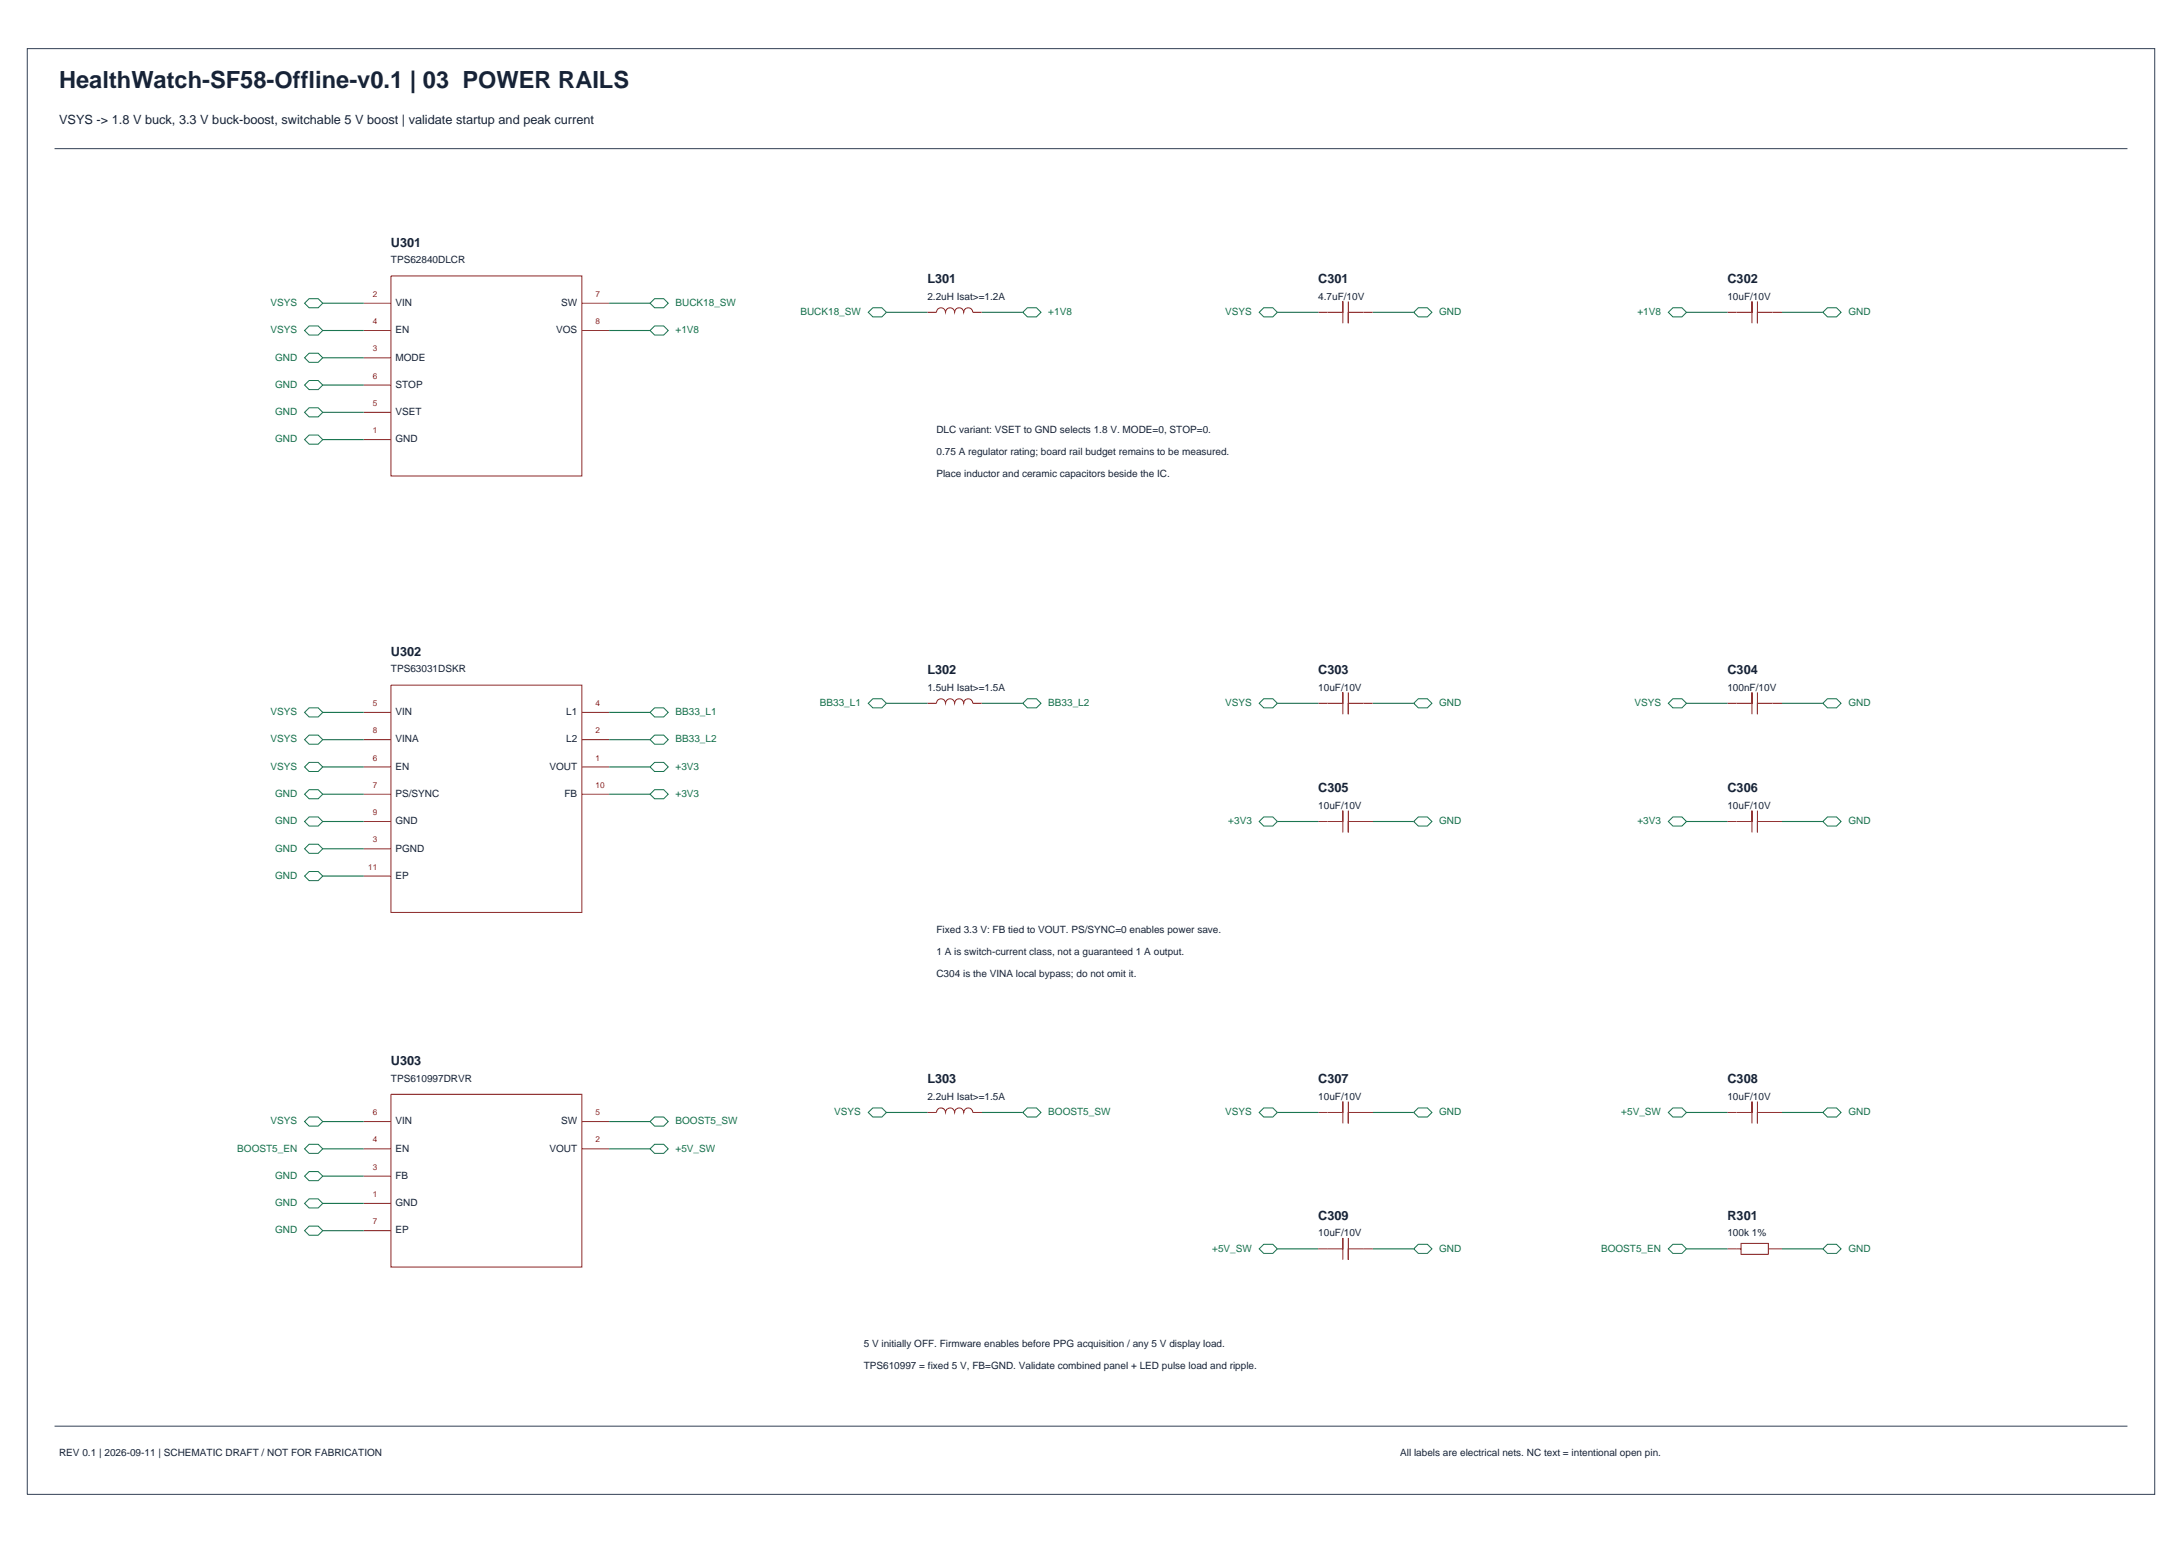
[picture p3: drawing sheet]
<svg xmlns="http://www.w3.org/2000/svg" width="594mm" height="420mm" viewBox="0 0 594 420" stroke-linecap="round" stroke-linejoin="round" font-family="sans-serif">
<defs><g id="words">
<text font-size="6.4" fill="#172337" x="16.1" y="23.9">HealthWatch-SF58-Offline-v0.1 | 03 POWER RAILS</text>
<g font-size="3.5" fill="#172337">
<text x="16.1" y="33.8">VSYS -&gt; 1.8 V buck, 3.3 V buck-boost, switchable 5 V boost | validate startup and peak current</text>
<text x="106.4" y="67.2">U301</text>
<text x="252.5" y="77.1">L301</text>
<text x="358.9" y="77.1">C301</text>
<text x="470.3" y="77.1">C302</text>
<text x="106.4" y="178.6">U302</text>
<text x="252.5" y="183.5">L302</text>
<text x="358.9" y="183.5">C303</text>
<text x="470.3" y="183.5">C304</text>
<text x="358.9" y="215.7">C305</text>
<text x="470.3" y="215.7">C306</text>
<text x="106.4" y="289.9">U303</text>
<text x="252.5" y="294.9">L303</text>
<text x="358.9" y="294.9">C307</text>
<text x="470.3" y="294.9">C308</text>
<text x="358.9" y="332">C309</text>
<text x="470.3" y="332">R301</text>
</g>
<g font-size="2.7" fill="#172337">
<text x="106.4" y="71.6">TPS62840DLCR</text>
<text x="107.7" y="83.3">VIN</text>
<text x="152.8" y="83.3">SW</text>
<text x="252.5" y="81.5">2.2uH Isat&gt;=1.2A</text>
<text x="358.9" y="81.5">4.7uF/10V</text>
<text x="470.3" y="81.5">10uF/10V</text>
<text x="107.7" y="90.7">EN</text>
<text x="151.4" y="90.7">VOS</text>
<text x="107.7" y="98.1">MODE</text>
<text x="107.7" y="105.6">STOP</text>
<text x="107.7" y="113">VSET</text>
<text x="254.9" y="117.9">DLC variant: VSET to GND selects 1.8 V. MODE=0, STOP=0.</text>
<text x="107.7" y="120.4">GND</text>
<text x="254.9" y="123.9">0.75 A regulator rating; board rail budget remains to be measured.</text>
<text x="254.9" y="129.8">Place inductor and ceramic capacitors beside the IC.</text>
<text x="106.4" y="183">TPS63031DSKR</text>
<text x="252.5" y="188">1.5uH Isat&gt;=1.5A</text>
<text x="358.9" y="188">10uF/10V</text>
<text x="470.3" y="188">100nF/10V</text>
<text x="107.7" y="194.7">VIN</text>
<text x="154.1" y="194.7">L1</text>
<text x="107.7" y="202.1">VINA</text>
<text x="154.1" y="202.1">L2</text>
<text x="107.7" y="209.5">EN</text>
<text x="149.6" y="209.5">VOUT</text>
<text x="107.7" y="216.9">PS/SYNC</text>
<text x="153.7" y="216.9">FB</text>
<text x="358.9" y="220.1">10uF/10V</text>
<text x="470.3" y="220.1">10uF/10V</text>
<text x="107.7" y="224.4">GND</text>
<text x="107.7" y="231.8">PGND</text>
<text x="107.7" y="239.2">EP</text>
<text x="254.9" y="254.1">Fixed 3.3 V: FB tied to VOUT. PS/SYNC=0 enables power save.</text>
<text x="254.9" y="260">1 A is switch-current class, not a guaranteed 1 A output.</text>
<text x="254.9" y="265.9">C304 is the VINA local bypass; do not omit it.</text>
<text x="106.4" y="294.4">TPS610997DRVR</text>
<text x="252.5" y="299.3">2.2uH Isat&gt;=1.5A</text>
<text x="358.9" y="299.3">10uF/10V</text>
<text x="470.3" y="299.3">10uF/10V</text>
<text x="107.7" y="306">VIN</text>
<text x="152.8" y="306">SW</text>
<text x="107.7" y="313.5">EN</text>
<text x="149.6" y="313.5">VOUT</text>
<text x="107.7" y="320.9">FB</text>
<text x="107.7" y="328.3">GND</text>
<text x="107.7" y="335.7">EP</text>
<text x="358.9" y="336.5">10uF/10V</text>
<text x="470.3" y="336.5">100k 1%</text>
<text x="235.1" y="366.7">5 V initially OFF. Firmware enables before PPG acquisition / any 5 V display load.</text>
<text x="235.1" y="372.6">TPS610997 = fixed 5 V, FB=GND. Validate combined panel + LED pulse load and ripple.</text>
<text x="16.1" y="396.4">REV 0.1 | 2026-09-11 | SCHEMATIC DRAFT / NOT FOR FABRICATION</text>
<text x="381.2" y="396.4">All labels are electrical nets. NC text = intentional open pin.</text>
</g>
<g font-size="2.7" fill="#15724c">
<text x="73.7" y="83.3">VSYS</text>
<text x="183.9" y="83.3">BUCK18_SW</text>
<text x="217.9" y="85.8">BUCK18_SW</text>
<text x="285.4" y="85.8">+1V8</text>
<text x="333.5" y="85.8">VSYS</text>
<text x="391.8" y="85.8">GND</text>
<text x="445.7" y="85.8">+1V8</text>
<text x="503.2" y="85.8">GND</text>
<text x="73.7" y="90.7">VSYS</text>
<text x="183.9" y="90.7">+1V8</text>
<text x="74.9" y="98.1">GND</text>
<text x="74.9" y="105.6">GND</text>
<text x="74.9" y="113">GND</text>
<text x="74.9" y="120.4">GND</text>
<text x="73.7" y="194.7">VSYS</text>
<text x="183.9" y="194.7">BB33_L1</text>
<text x="223.2" y="192.2">BB33_L1</text>
<text x="285.4" y="192.2">BB33_L2</text>
<text x="333.5" y="192.2">VSYS</text>
<text x="391.8" y="192.2">GND</text>
<text x="444.9" y="192.2">VSYS</text>
<text x="503.2" y="192.2">GND</text>
<text x="73.7" y="202.1">VSYS</text>
<text x="183.9" y="202.1">BB33_L2</text>
<text x="73.7" y="209.5">VSYS</text>
<text x="183.9" y="209.5">+3V3</text>
<text x="74.9" y="216.9">GND</text>
<text x="183.9" y="216.9">+3V3</text>
<text x="74.9" y="224.4">GND</text>
<text x="334.4" y="224.4">+3V3</text>
<text x="391.8" y="224.4">GND</text>
<text x="445.7" y="224.4">+3V3</text>
<text x="503.2" y="224.4">GND</text>
<text x="74.9" y="231.8">GND</text>
<text x="74.9" y="239.2">GND</text>
<text x="227.1" y="303.6">VSYS</text>
<text x="285.4" y="303.6">BOOST5_SW</text>
<text x="333.5" y="303.6">VSYS</text>
<text x="391.8" y="303.6">GND</text>
<text x="441.4" y="303.6">+5V_SW</text>
<text x="503.2" y="303.6">GND</text>
<text x="73.7" y="306">VSYS</text>
<text x="183.9" y="306">BOOST5_SW</text>
<text x="64.6" y="313.5">BOOST5_EN</text>
<text x="183.9" y="313.5">+5V_SW</text>
<text x="74.9" y="320.9">GND</text>
<text x="74.9" y="328.3">GND</text>
<text x="74.9" y="335.7">GND</text>
<text x="330" y="340.7">+5V_SW</text>
<text x="391.8" y="340.7">GND</text>
<text x="435.8" y="340.7">BOOST5_EN</text>
<text x="503.2" y="340.7">GND</text>
</g>
<g font-size="2.2" fill="#8a2525">
<text x="101.5" y="80.8">2</text>
<text x="162.1" y="80.8">7</text>
<text x="101.5" y="88.2">4</text>
<text x="162.1" y="88.2">8</text>
<text x="101.5" y="95.7">3</text>
<text x="101.5" y="103.1">6</text>
<text x="101.5" y="110.5">5</text>
<text x="101.5" y="117.9">1</text>
<text x="101.5" y="192.2">5</text>
<text x="162.1" y="192.2">4</text>
<text x="101.5" y="199.6">8</text>
<text x="162.1" y="199.6">2</text>
<text x="101.5" y="207">6</text>
<text x="162.1" y="207">1</text>
<text x="101.5" y="214.5">7</text>
<text x="162.1" y="214.5">10</text>
<text x="101.5" y="221.9">9</text>
<text x="101.5" y="229.3">3</text>
<text x="100.2" y="236.7">11</text>
<text x="101.5" y="303.6">6</text>
<text x="162.1" y="303.6">5</text>
<text x="101.5" y="311">4</text>
<text x="162.1" y="311">2</text>
<text x="101.5" y="318.4">3</text>
<text x="101.5" y="325.8">1</text>
<text x="101.5" y="333.3">7</text>
</g>
</g></defs>
<path d="M7.4 13.2h579.2v393.6h-579.2zM14.9 40.5h564.3M14.9 388.2h564.3" fill="none" stroke="#334155" stroke-width=".27"/>
<g fill="none" stroke="#8a2525" stroke-width=".27">
<path d="M106.4 75.1h52v54.5h-52zM99 82.5h7.4M99 90h7.4M99 97.4h7.4M158.4 82.5h7.4M158.4 90h7.4M252.5 85h2.4a1.24 1.24 0 0 1 1.3-1.2 1.24 1.24 0 0 1 1.2 1.2 1.24 1.24 0 0 1 1.2-1.2 1.24 1.24 0 0 1 1.3 1.2 1.24 1.24 0 0 1 1.2-1.2 1.24 1.24 0 0 1 1.3 1.2 1.24 1.24 0 0 1 1.2-1.2 1.24 1.24 0 0 1 1.2 1.2h2.5M358.9 85h6.7v-3v6M367 82v6v-3h6.7M470.3 85h6.6v-3v6M478.4 82v6v-3h6.7M99 104.8h7.4"/>
<path d="M99 112.2h7.4M99 119.7h7.4M99 193.9h7.4M106.4 186.5h52v61.9h-52zM158.4 193.9h7.4M252.5 191.4h2.4a1.24 1.24 0 0 1 1.3-1.2 1.24 1.24 0 0 1 1.2 1.2 1.24 1.24 0 0 1 1.2-1.2 1.24 1.24 0 0 1 1.3 1.2 1.24 1.24 0 0 1 1.2-1.2 1.24 1.24 0 0 1 1.3 1.2 1.24 1.24 0 0 1 1.2-1.2 1.24 1.24 0 0 1 1.2 1.2h2.5M358.9 191.4h6.7v-2.9v5.9M367 188.5v5.9v-3h6.7M470.3 191.4h6.6v-2.9v5.9M478.4 188.5v5.9v-3h6.7M99 201.3h7.4M99 208.8h7.4"/>
<path d="M99 216.2h7.4M158.4 201.3h7.4M158.4 208.8h7.4M158.4 216.2h7.4M99 223.6h7.4M99 231h7.4M99 238.5h7.4M358.9 223.6h6.7v-3v6M367 220.6v6v-3h6.7M470.3 223.6h6.6v-3v6M478.4 220.6v6v-3h6.7M106.4 297.9h52v47h-52z"/>
<path d="M367 299.8v6v-3h6.7M478.4 299.8v6v-3h6.7M99 305.3h7.4M99 312.7h7.4M158.4 305.3h7.4M158.4 312.7h7.4M252.5 302.8h2.4a1.24 1.24 0 0 1 1.3-1.2 1.24 1.24 0 0 1 1.2 1.2 1.24 1.24 0 0 1 1.2-1.2 1.24 1.24 0 0 1 1.3 1.2 1.24 1.24 0 0 1 1.2-1.2 1.24 1.24 0 0 1 1.3 1.2 1.24 1.24 0 0 1 1.2-1.2 1.24 1.24 0 0 1 1.2 1.2h2.5M358.9 302.8h6.7v-3v6M470.3 302.8h6.6v-3v6M99 320.1h7.4M99 327.6h7.4M99 335h7.4"/>
<path d="M358.9 339.9h6.7v-2.9v5.9M367 337v5.9v-3h6.7M470.3 339.9h3.7v-1.4h7.4v2.9h-7.4v-1.5M481.4 339.9h3.7"/>
</g>
<g fill="none" stroke="#15724c" stroke-width=".3">
<path d="M87.9 82.5h11.1M87.9 90h11.1M87.9 97.4h11.1M165.8 82.5h11.2M165.8 90h11.2M241.3 85h11.2M267.3 85h11.1M347.7 85h11.2M373.7 85h11.2M459.1 85h11.2M485.1 85h11.1M87.9 104.8h11.1"/>
<path d="M87.9 112.2h11.1M87.9 119.7h11.1M87.9 193.9h11.1M165.8 193.9h11.2M241.3 191.4h11.2M267.3 191.4h11.1M347.7 191.4h11.2M373.7 191.4h11.2M459.1 191.4h11.2M485.1 191.4h11.1M87.9 201.3h11.1M87.9 208.8h11.1"/>
<path d="M87.9 216.2h11.1M165.8 201.3h11.2M165.8 208.8h11.2M165.8 216.2h11.2M87.9 223.6h11.1M87.9 231h11.1M87.9 238.5h11.1M347.7 223.6h11.2M373.7 223.6h11.2M459.1 223.6h11.2M485.1 223.6h11.1M87.9 305.3h11.1"/>
<path d="M87.9 312.7h11.1M165.8 305.3h11.2M165.8 312.7h11.2M241.3 302.8h11.2M267.3 302.8h11.1M347.7 302.8h11.2M373.7 302.8h11.2M459.1 302.8h11.2M485.1 302.8h11.1M87.9 320.1h11.1M87.9 327.6h11.1M87.9 335h11.1"/>
<path d="M347.7 339.9h11.2M373.7 339.9h11.2M459.1 339.9h11.2M485.1 339.9h11.1"/>
</g>
<g fill="none" stroke="#15724c" stroke-width=".27">
<path d="M82.9 82.5l1.3-1.2h2.4l1.3 1.2-1.3 1.3h-2.4zM82.9 90l1.3-1.3h2.4l1.3 1.3-1.3 1.2h-2.4zM82.9 97.4l1.3-1.3h2.4l1.3 1.3-1.3 1.2h-2.4zM177 90l1.2-1.3h2.5l1.2 1.3-1.2 1.2h-2.5zM178.2 81.3h2.5l1.2 1.2-1.2 1.3h-2.5l-1.2-1.3zM236.4 85l1.2-1.2h2.5l1.2 1.2-1.2 1.2h-2.5zM279.7 83.8h2.5l1.2 1.2-1.2 1.2h-2.5l-1.3-1.2zM342.8 85l1.2-1.2h2.5l1.2 1.2-1.2 1.2h-2.5zM384.9 85l1.2-1.2h2.5l1.2 1.2-1.2 1.2h-2.5zM454.2 85l1.2-1.2h2.5l1.2 1.2-1.2 1.2h-2.5zM496.2 85l1.3-1.2h2.5l1.2 1.2-1.2 1.2h-2.5zM82.9 104.8l1.3-1.2h2.4l1.3 1.2-1.3 1.2h-2.4z"/>
<path d="M82.9 112.2l1.3-1.2h2.4l1.3 1.2-1.3 1.3h-2.4zM82.9 119.7l1.3-1.3h2.4l1.3 1.3-1.3 1.2h-2.4zM82.9 193.9l1.3-1.2h2.4l1.3 1.2-1.3 1.2h-2.4zM178.2 192.7h2.5l1.2 1.2-1.2 1.2h-2.5l-1.2-1.2zM236.4 191.4l1.2-1.2h2.5l1.2 1.2-1.2 1.3h-2.5zM279.7 190.2h2.5l1.2 1.2-1.2 1.3h-2.5l-1.3-1.3zM342.8 191.4l1.2-1.2h2.5l1.2 1.2-1.2 1.3h-2.5zM384.9 191.4l1.2-1.2h2.5l1.2 1.2-1.2 1.3h-2.5zM454.2 191.4l1.2-1.2h2.5l1.2 1.2-1.2 1.3h-2.5zM496.2 191.4l1.3-1.2h2.5l1.2 1.2-1.2 1.3h-2.5zM82.9 201.3l1.3-1.2h2.4l1.3 1.2-1.3 1.3h-2.4zM82.9 208.8l1.3-1.3h2.4l1.3 1.3-1.3 1.2h-2.4z"/>
<path d="M82.9 216.2l1.3-1.3h2.4l1.3 1.3-1.3 1.2h-2.4zM177 201.3l1.2-1.2h2.5l1.2 1.2-1.2 1.3h-2.5zM177 208.8l1.2-1.3h2.5l1.2 1.3-1.2 1.2h-2.5zM178.2 214.9h2.5l1.2 1.3-1.2 1.2h-2.5l-1.2-1.2zM82.9 223.6l1.3-1.2h2.4l1.3 1.2-1.3 1.2h-2.4zM82.9 231l1.3-1.2h2.4l1.3 1.2-1.3 1.3h-2.4zM82.9 238.5l1.3-1.3h2.4l1.3 1.3-1.3 1.2h-2.4zM342.8 223.6l1.2-1.2h2.5l1.2 1.2-1.2 1.2h-2.5zM384.9 223.6l1.2-1.2h2.5l1.2 1.2-1.2 1.2h-2.5zM454.2 223.6l1.2-1.2h2.5l1.2 1.2-1.2 1.2h-2.5zM496.2 223.6l1.3-1.2h2.5l1.2 1.2-1.2 1.2h-2.5zM82.9 305.3l1.3-1.3h2.4l1.3 1.3-1.3 1.2h-2.4z"/>
<path d="M82.9 312.7l1.3-1.2h2.4l1.3 1.2-1.3 1.2h-2.4zM177 312.7l1.2-1.2h2.5l1.2 1.2-1.2 1.2h-2.5zM178.2 304h2.5l1.2 1.3-1.2 1.2h-2.5l-1.2-1.2zM236.4 302.8l1.2-1.2h2.5l1.2 1.2-1.2 1.2h-2.5zM278.4 302.8l1.3-1.2h2.5l1.2 1.2-1.2 1.2h-2.5zM342.8 302.8l1.2-1.2h2.5l1.2 1.2-1.2 1.2h-2.5zM384.9 302.8l1.2-1.2h2.5l1.2 1.2-1.2 1.2h-2.5zM454.2 302.8l1.2-1.2h2.5l1.2 1.2-1.2 1.2h-2.5zM496.2 302.8l1.3-1.2h2.5l1.2 1.2-1.2 1.2h-2.5zM82.9 320.1l1.3-1.2h2.4l1.3 1.2-1.3 1.3h-2.4zM82.9 327.6l1.3-1.3h2.4l1.3 1.3-1.3 1.2h-2.4zM82.9 335l1.3-1.3h2.4l1.3 1.3-1.3 1.2h-2.4z"/>
<path d="M342.8 339.9l1.2-1.2h2.5l1.2 1.2-1.2 1.3h-2.5zM384.9 339.9l1.2-1.2h2.5l1.2 1.2-1.2 1.3h-2.5zM454.2 339.9l1.2-1.2h2.5l1.2 1.2-1.2 1.3h-2.5zM496.2 339.9l1.3-1.2h2.5l1.2 1.2-1.2 1.3h-2.5z"/>
</g>
<use href="#words"/>
</svg>
